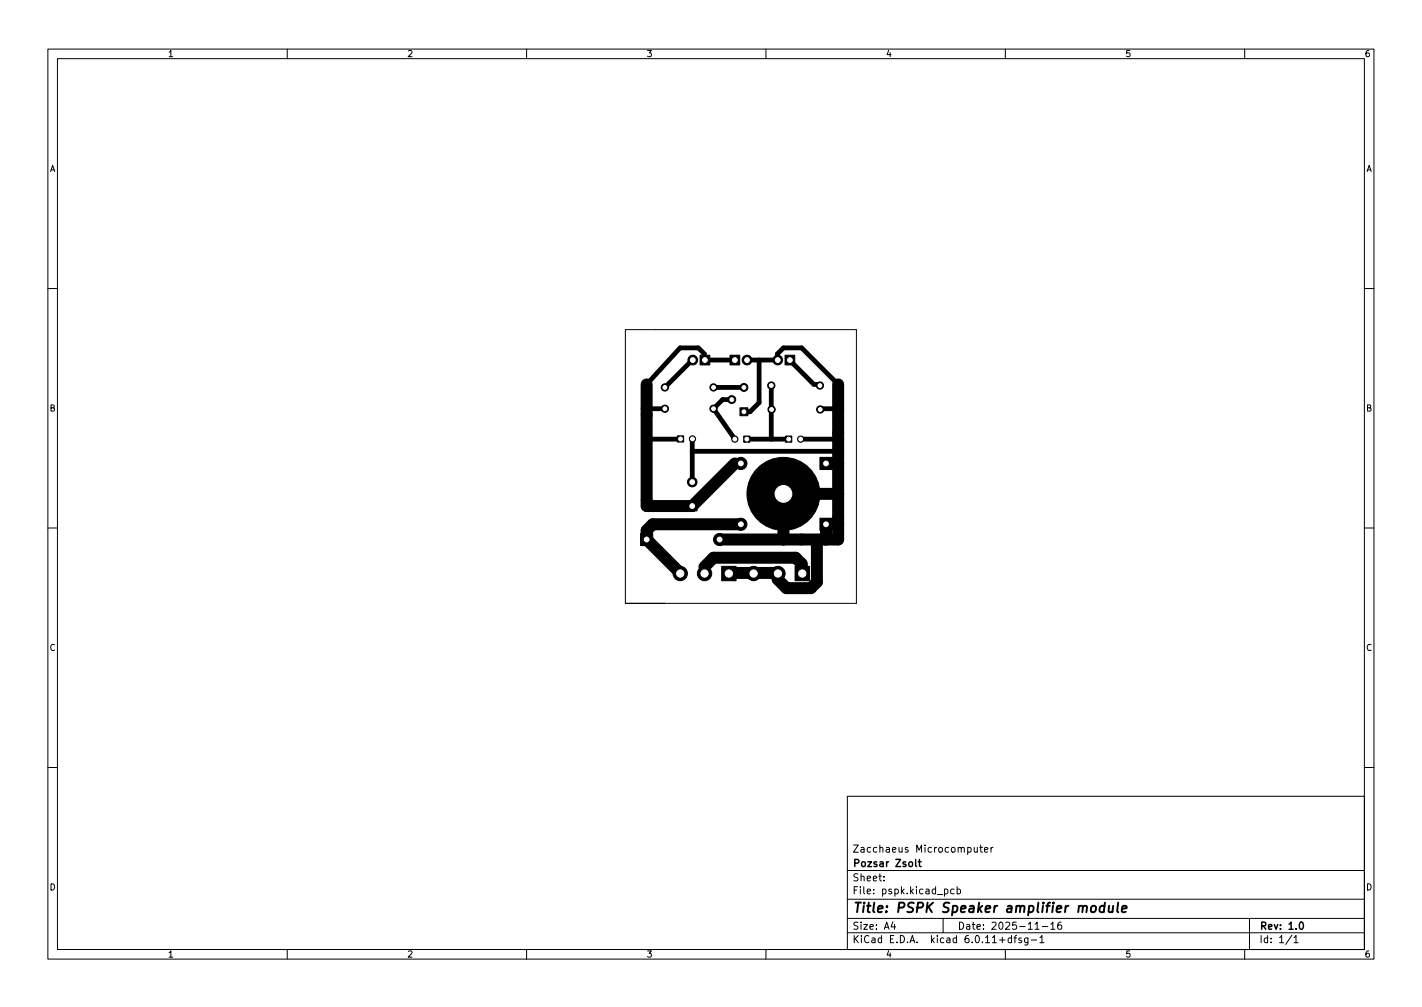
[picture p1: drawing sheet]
<svg xmlns="http://www.w3.org/2000/svg" width="297mm" height="210mm" viewBox="0 0 297 210" stroke-linecap="round" stroke-linejoin="round" font-family="sans-serif">
<defs><g id="words">
<g font-size="2.8">
<text x="178" y="191.2">Title:</text>
<text x="187.3" y="191.2">PSPK Speaker</text>
<text x="210.8" y="191.2">amplifier</text>
<text x="226.1" y="191.2">module</text>
</g>
<g font-size="2.1">
<text x="178" y="178.5">Zacchaeus</text>
<text x="191.2" y="178.5">Microcomputer</text>
<text x="178" y="184.5">Sheet:</text>
<text x="178" y="181.5">Pozsar</text>
<text x="187" y="181.5">Zsolt</text>
<text x="178" y="187.2">File:</text>
<text x="184.4" y="187.2">pspk.kicad_pcb</text>
<text x="178" y="197.4">KiCad</text>
<text x="178" y="194.6">Size:</text>
<text x="184.7" y="194.6">A4</text>
<text x="185.7" y="197.4">E.D.A.</text>
<text x="194.6" y="197.4">kicad</text>
<text x="200" y="194.6">Date:</text>
<text x="201.8" y="197.4">6.0.11+dfsg-1</text>
<text x="207" y="194.6">2025-11-16</text>
<text x="263" y="194.6">Rev:</text>
<text x="263" y="197.4">Id:</text>
<text x="267.1" y="197.4">1/1</text>
<text x="269.1" y="194.6">1.0</text>
</g>
<g font-size="1.8">
<text x="35" y="12.3">1</text>
<text x="85" y="12.3">2</text>
<text x="135" y="12.3">3</text>
<text x="185" y="12.3">4</text>
<text x="235" y="12.3">5</text>
<text x="285" y="12.3">6</text>
<text x="10.4" y="36.3">A</text>
<text x="285.4" y="36.3">A</text>
<text x="10.3" y="86.3">B</text>
<text x="285.3" y="86.3">B</text>
<text x="10.3" y="136.3">C</text>
<text x="285.3" y="136.3">C</text>
<text x="10.3" y="186.3">D</text>
<text x="285.3" y="186.3">D</text>
<text x="35" y="200.3">1</text>
<text x="85" y="200.3">2</text>
<text x="135" y="200.3">3</text>
<text x="185" y="200.3">4</text>
<text x="235" y="200.3">5</text>
<text x="285" y="200.3">6</text>
</g>
</g></defs>
<g fill="none" stroke="#000" stroke-width=".21">
<path d="M10 10.2h277v190.1h-277zM12 12.2h273v186.1h-273zM60 10.2v2M110 10.2v2M160 10.2v2M210 10.2v2M260 10.2v2M10 60.2h2M130.6 68.8h48.3v57.2h-48.3zM285 60.2h2M10 110.2h2M285 110.2h2"/>
<path d="M10 160.2h2M177 166.3h108v32h-108zM189.6 177l-.3-.1-.2 .2v.3l.5 .1v.4h-.5M205.6 177.4l.8-.1-.1-.3-.4-.1-.3 .2 .1 .8h.6M207 176.9v1M207.4 176.9l-.4 .3M285 160.2h2M60 198.3v2M110 198.3v2M160 198.3v2M177 194.8h108M177 191.8h108"/>
<path d="M177 187.8h108M177 181.8h108M182.5 186.5v.1M182.5 185.7v.1M184.6 183.8v.1M184.6 183v.1M197 191.8v3M199.9 185.7l.5-.1 .2 .3-.1 .7h-.6M199.9 185.1v1.5M210 198.3v2M215.4 196.3h1.2M217.2 195.8l.4-.5v1.5"/>
<path d="M217.2 196.8h.9M217.7 193.5h1.2M219.5 193l.4-.5v1.5M219.5 194h.9M221.6 192.5l-.4 .1a1.01 1.01 0 0 0 0 1.4l.5-.1 .1-.5-.3-.3h-.3l-.3 .3M260 198.3v2M261 191.8v6.5M270.3 195.8l.4-.5v1.5M270.3 196.8h.8"/>
</g>
<path d="M225.4 189.1l-.2 1.4" fill="none" stroke="#000" stroke-width=".4"/>
<path d="M185.6 179.9l-.4 .3" fill="none" stroke="#000" stroke-width=".3"/>
<g fill="#000" stroke="#000" stroke-width=".21">
<path d="M146.2 74.2h2.1v2h-2.1zM152.5 74.2h2v2h-2zM164 74.2h2v2h-2zM141.5 91h1.3v1.3h-1.3zM154.6 85.1h1.6v1.7h-1.6zM155.4 91h1.3v1.3h-1.3zM164.1 91h1.3v1.3h-1.3zM171.3 95.5h2.5v2.5h-2.5zM133.8 111.4h2.5v2.5h-2.5zM143.6 104.7h2v2h-2zM171.3 108.2h2.5v2.5h-2.5zM150.8 118.2h3v3h-3z"/>
<path d="M166.1 118.2h3v3h-3z"/>
<circle cx="144.7" cy="75.2" r="1.02"/>
<circle cx="156" cy="75.2" r="1.02"/>
<circle cx="162.5" cy="75.2" r="1.02"/>
<circle cx="138.9" cy="85.3" r=".76"/>
<circle cx="138.9" cy="80.9" r=".76"/>
<circle cx="144.7" cy="91.6" r=".65"/>
<circle cx="149" cy="85.3" r=".76"/>
<circle cx="149" cy="80.9" r=".76"/>
<circle cx="152.9" cy="83.4" r=".83"/>
<circle cx="153.5" cy="91.7" r=".65"/>
<circle cx="154.8" cy="96.8" r="1.27"/>
<circle cx="155.4" cy="80.9" r=".83"/>
<circle cx="161.1" cy="80.5" r=".76"/>
<circle cx="161.2" cy="85.5" r=".76"/>
<circle cx="167.3" cy="91.7" r=".65"/>
<circle cx="171.3" cy="80.5" r=".76"/>
<circle cx="171.3" cy="85.5" r=".76"/>
<circle cx="142.1" cy="119.7" r="1.5"/>
<circle cx="144.6" cy="100.7" r="1"/>
<circle cx="147.2" cy="119.7" r="1.5"/>
<circle cx="150.3" cy="112.6" r="1.27"/>
<circle cx="154.8" cy="109.5" r="1.27"/>
<circle cx="157.4" cy="119.7" r="1.5"/>
<circle cx="162.5" cy="119.7" r="1.5"/>
<circle cx="163.7" cy="103.1" r="7.6"/>
</g>
<g fill="none" stroke="#000" stroke-width="1">
<path d="M144.6 75.2l-5.7 5.7M153.5 75.2h-6.4v-1.3l-1.2-1.3h-3.8l-7 7.7M156 75.2h6.4v-1.3l1.3-1.3h3.8l7.6 7.7M158.6 75.2v8.9l-1.9 1.9h-1.3M164.9 75.2l5.1 5.1h1.3M135.1 85.3h3.8M135.7 91.7h6.4M144.6 91.7v9M144.6 94.2h30.5M149 80.9h6.4M152.9 83.4h-1.9l-2 1.9 4.5 6.4M153.5 96.8h1.3"/>
<path d="M156 91.7h9M161.1 80.3v11.4M167.5 91.7h7.6M171.3 85.3h3.8M147.1 118.4v1.2M162.4 119.6v1.3"/>
</g>
<path d="M135.1 80.3v25.4h9.5l8.9-8.9M172.5 96.8h2.6M175.1 80.3v32.3h-24.8M147.1 118.4l1.9-1.9h17.2l1.3 1.2v1.9M152.2 119.6h10.2M154.8 109.5h-18.5l-1.2 1.2v1.9l7 7M170.6 113.3v8.2l-1.2 1.3h-5.1l-1.9-1.9M175.1 109.5h-2.6v3.1M175.1 103.1h-11.4v9.5" fill="none" stroke="#000" stroke-width="2.5"/>
<g fill="#fff" stroke="#fff" stroke-width=".21">
<circle cx="165" cy="75.2" r=".5"/>
<circle cx="162.5" cy="75.2" r=".5"/>
<circle cx="153.5" cy="75.2" r=".5"/>
<circle cx="156" cy="75.2" r=".5"/>
<circle cx="147.3" cy="75.2" r=".5"/>
<circle cx="144.7" cy="75.2" r=".5"/>
<circle cx="138.9" cy="80.9" r=".4"/>
<circle cx="149" cy="80.9" r=".4"/>
<circle cx="171.3" cy="80.5" r=".4"/>
<circle cx="161.1" cy="80.5" r=".4"/>
<circle cx="161.2" cy="85.5" r=".4"/>
<circle cx="171.3" cy="85.5" r=".4"/>
<circle cx="138.9" cy="85.3" r=".4"/>
<circle cx="149" cy="85.3" r=".4"/>
<circle cx="164.8" cy="91.7" r=".4"/>
<circle cx="167.3" cy="91.7" r=".4"/>
<circle cx="142.2" cy="91.6" r=".4"/>
<circle cx="144.7" cy="91.6" r=".4"/>
<circle cx="155.4" cy="86" r=".4"/>
<circle cx="152.9" cy="83.4" r=".4"/>
<circle cx="155.4" cy="80.9" r=".4"/>
<circle cx="144.6" cy="105.7" r=".5"/>
<circle cx="144.6" cy="100.7" r=".5"/>
<circle cx="135.1" cy="112.6" r=".5"/>
<circle cx="150.3" cy="112.6" r=".5"/>
<circle cx="156" cy="91.7" r=".4"/>
<circle cx="153.5" cy="91.7" r=".4"/>
<circle cx="163.7" cy="103.1" r="1.75"/>
<circle cx="154.8" cy="109.5" r=".5"/>
<circle cx="154.8" cy="96.8" r=".5"/>
<circle cx="172.5" cy="109.5" r=".5"/>
<circle cx="172.5" cy="96.8" r=".5"/>
<circle cx="167.6" cy="119.7" r=".76"/>
<circle cx="162.5" cy="119.7" r=".76"/>
<circle cx="157.4" cy="119.7" r=".76"/>
<circle cx="152.3" cy="119.7" r=".76"/>
<circle cx="147.2" cy="119.7" r=".76"/>
<circle cx="142.1" cy="119.7" r=".76"/>
</g>
<use href="#words"/>
</svg>
